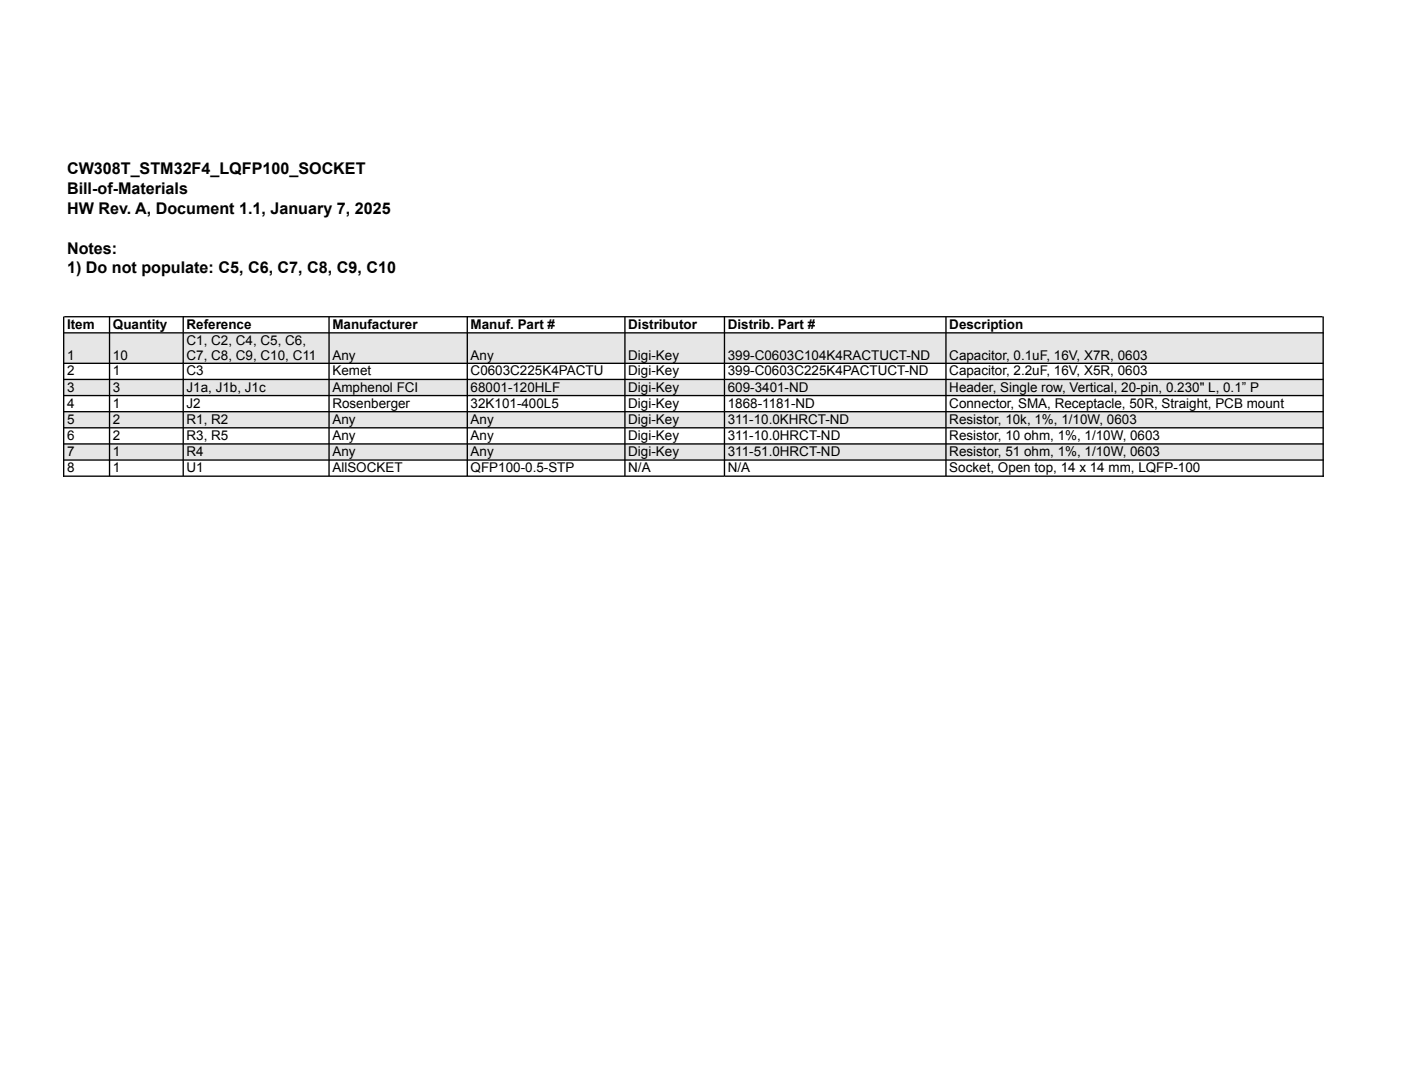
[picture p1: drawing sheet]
<svg xmlns="http://www.w3.org/2000/svg" width="368mm" height="284mm" viewBox="0 0 368 284" stroke-linecap="round" stroke-linejoin="round" font-family="sans-serif">
<defs><g id="words">
<g font-size="4.2">
<text x="17.6" y="45.6">CW308T_STM32F4_LQFP100_SOCKET</text>
<text x="17.6" y="50.9">Bill-of-Materials</text>
<text x="17.6" y="56.2">HW Rev. A, Document 1.1, January 7, 2025</text>
<text x="17.6" y="66.6">Notes:</text>
<text x="17.6" y="71.8">1) Do not populate: C5, C6, C7, C8, C9, C10</text>
</g>
<g font-size="3.5">
<text x="17.6" y="86.4">Item</text>
<text x="29.6" y="86.4">Quantity</text>
<text x="49" y="86.4">Reference</text>
<text x="87.2" y="86.4">Manufacturer</text>
<text x="123.5" y="86.4">Manuf. Part #</text>
<text x="164.9" y="86.4">Distributor</text>
<text x="191" y="86.4">Distrib. Part #</text>
<text x="249.1" y="86.4">Description</text>
<text x="17.6" y="94.5">1</text>
<text x="29.6" y="94.5">10</text>
<text x="49" y="90.6">C1, C2, C4, C5, C6,</text>
<text x="49" y="94.5">C7, C8, C9, C10, C11</text>
<text x="87.2" y="94.5">Any</text>
<text x="123.5" y="94.5">Any</text>
<text x="164.9" y="94.5">Digi-Key</text>
<text x="191" y="94.5">399-C0603C104K4RACTUCT-ND</text>
<text x="249.1" y="94.5">Capacitor, 0.1uF, 16V, X7R, 0603</text>
<text x="17.6" y="98.6">2</text>
<text x="29.6" y="98.6">1</text>
<text x="49" y="98.6">C3</text>
<text x="87.2" y="98.6">Kemet</text>
<text x="123.5" y="98.6">C0603C225K4PACTU</text>
<text x="164.9" y="98.6">Digi-Key</text>
<text x="191" y="98.6">399-C0603C225K4PACTUCT-ND</text>
<text x="249.1" y="98.6">Capacitor, 2.2uF, 16V, X5R, 0603</text>
<text x="17.6" y="102.8">3</text>
<text x="17.6" y="107">4</text>
<text x="29.6" y="102.8">3</text>
<text x="29.6" y="107">1</text>
<text x="49" y="102.8">J1a, J1b, J1c</text>
<text x="49" y="107">J2</text>
<text x="87.2" y="102.8">Amphenol FCI</text>
<text x="87.2" y="107">Rosenberger</text>
<text x="123.5" y="102.8">68001-120HLF</text>
<text x="123.5" y="107">32K101-400L5</text>
<text x="164.9" y="102.8">Digi-Key</text>
<text x="164.9" y="107">Digi-Key</text>
<text x="191" y="102.8">609-3401-ND</text>
<text x="191" y="107">1868-1181-ND</text>
<text x="249.1" y="102.8">Header, Single row, Vertical, 20-pin, 0.230&quot; L, 0.1” P</text>
<text x="249.1" y="107">Connector, SMA, Receptacle, 50R, Straight, PCB mount</text>
<text x="17.6" y="111.3">5</text>
<text x="29.6" y="111.3">2</text>
<text x="49" y="111.3">R1, R2</text>
<text x="87.2" y="111.3">Any</text>
<text x="123.5" y="111.3">Any</text>
<text x="164.9" y="111.3">Digi-Key</text>
<text x="191" y="111.3">311-10.0KHRCT-ND</text>
<text x="249.1" y="111.3">Resistor, 10k, 1%, 1/10W, 0603</text>
<text x="17.6" y="115.5">6</text>
<text x="17.6" y="119.7">7</text>
<text x="29.6" y="115.5">2</text>
<text x="29.6" y="119.7">1</text>
<text x="49" y="115.5">R3, R5</text>
<text x="49" y="119.7">R4</text>
<text x="87.2" y="115.5">Any</text>
<text x="87.2" y="119.7">Any</text>
<text x="123.5" y="115.5">Any</text>
<text x="123.5" y="119.7">Any</text>
<text x="164.9" y="115.5">Digi-Key</text>
<text x="164.9" y="119.7">Digi-Key</text>
<text x="191" y="115.5">311-10.0HRCT-ND</text>
<text x="191" y="119.7">311-51.0HRCT-ND</text>
<text x="249.1" y="115.5">Resistor, 10 ohm, 1%, 1/10W, 0603</text>
<text x="249.1" y="119.7">Resistor, 51 ohm, 1%, 1/10W, 0603</text>
<text x="17.6" y="124">8</text>
<text x="29.6" y="124">1</text>
<text x="49" y="124">U1</text>
<text x="87.2" y="124">AllSOCKET</text>
<text x="123.5" y="124">QFP100-0.5-STP</text>
<text x="164.9" y="124">N/A</text>
<text x="191" y="124">N/A</text>
<text x="249.1" y="124">Socket, Open top, 14 x 14 mm, LQFP-100</text>
</g>
</g></defs>
<g fill="#e4e7e9">
<path d="M16.7 87.4h12v8h-12z"/>
<path d="M28.7 87.4h19.4v8h-19.4z"/>
<path d="M48.1 87.4h38.2v8h-38.2z"/>
<path d="M86.3 87.4h36.3v8h-36.3z"/>
<path d="M122.6 87.4h41.4v8h-41.4z"/>
<path d="M164 87.4h26.1v8h-26.1z"/>
<path d="M190.1 87.4h58.1v8h-58.1z"/>
<path d="M248.2 87.4h99v8h-99z"/>
<path d="M16.7 99.6h12v4.3h-12z"/>
<path d="M28.7 99.6h19.4v4.3h-19.4z"/>
<path d="M48.1 99.6h38.2v4.3h-38.2z"/>
<path d="M86.3 99.6h36.3v4.3h-36.3z"/>
<path d="M122.6 99.6h41.4v4.3h-41.4z"/>
<path d="M164 99.6h26.1v4.3h-26.1z"/>
<path d="M190.1 99.6h58.1v4.3h-58.1z"/>
<path d="M248.2 99.6h99v4.3h-99z"/>
<path d="M16.7 108.1h12v4.2h-12z"/>
<path d="M28.7 108.1h19.4v4.2h-19.4z"/>
<path d="M48.1 108.1h38.2v4.2h-38.2z"/>
<path d="M86.3 108.1h36.3v4.2h-36.3z"/>
<path d="M122.6 108.1h41.4v4.2h-41.4z"/>
<path d="M164 108.1h26.1v4.2h-26.1z"/>
<path d="M190.1 108.1h58.1v4.2h-58.1z"/>
<path d="M248.2 108.1h99v4.2h-99z"/>
<path d="M16.7 116.6h12v4.2h-12z"/>
<path d="M28.7 116.6h19.4v4.2h-19.4z"/>
<path d="M48.1 116.6h38.2v4.2h-38.2z"/>
<path d="M86.3 116.6h36.3v4.2h-36.3z"/>
<path d="M122.6 116.6h41.4v4.2h-41.4z"/>
<path d="M164 116.6h26.1v4.2h-26.1z"/>
<path d="M190.1 116.6h58.1v4.2h-58.1z"/>
<path d="M248.2 116.6h99v4.2h-99z"/>
</g>
<g fill="#fff">
<path d="M16.7 125h12v4.3h-12z"/>
<path d="M28.7 125h19.4v4.3h-19.4z"/>
<path d="M48.1 125h38.2v4.3h-38.2z"/>
<path d="M86.3 125h36.3v4.3h-36.3z"/>
<path d="M122.6 125h41.4v4.3h-41.4z"/>
<path d="M164 125h26.1v4.3h-26.1z"/>
<path d="M190.1 125h58.1v4.3h-58.1z"/>
<path d="M248.2 125h99v4.3h-99z"/>
</g>
<g fill="none" stroke="#fff" stroke-width=".35">
<path d="M16.5 17.2h330.9M16.7 17v66.2M28.7 17v24.5M48.1 17v24.5M86.3 17v24.5M122.6 17v66.2M164 17v66.2M190.1 17v66.2M248.2 17v66.2M347.2 17v66.2M16.5 38.3h330.9M16.5 41.5h330.9"/>
<path d="M16.5 46.8h330.9M16.5 52.1h330.9M16.5 57.4h330.9M28.7 57.4v5.1M48.1 57.4v10.3M86.3 46.8v5.3M86.3 57.4v10.3M16.5 62.5h330.9M16.5 67.7h330.9M16.5 72.9h330.9M16.5 78h330.9M28.7 72.9v10.3"/>
<path d="M48.1 72.9v10.3M86.3 72.9v10.3M28.7 125v4.3M48.1 125v4.3M86.3 125v4.3M122.6 125v4.3M164 125v4.3M190.1 125v4.3M248.2 125v4.3"/>
</g>
<g fill="none" stroke="#000" stroke-width=".35">
<path d="M16.5 83.2h330.9M16.5 87.4h330.9M16.5 95.4h330.9M16.5 99.6h330.9M16.7 83.2v42M28.7 83.2v41.8M48.1 83.2v41.8M86.3 83.2v41.8M122.6 83.2v41.8M164 83.2v41.8M190.1 83.2v41.8M248.2 83.2v41.8"/>
<path d="M347.2 83.2v42M16.5 103.9h330.9M16.5 108.1h330.9M16.5 112.3h330.9M16.5 116.6h330.9M16.5 120.8h330.9M16.5 125h330.9"/>
</g>
<use href="#words"/>
</svg>
